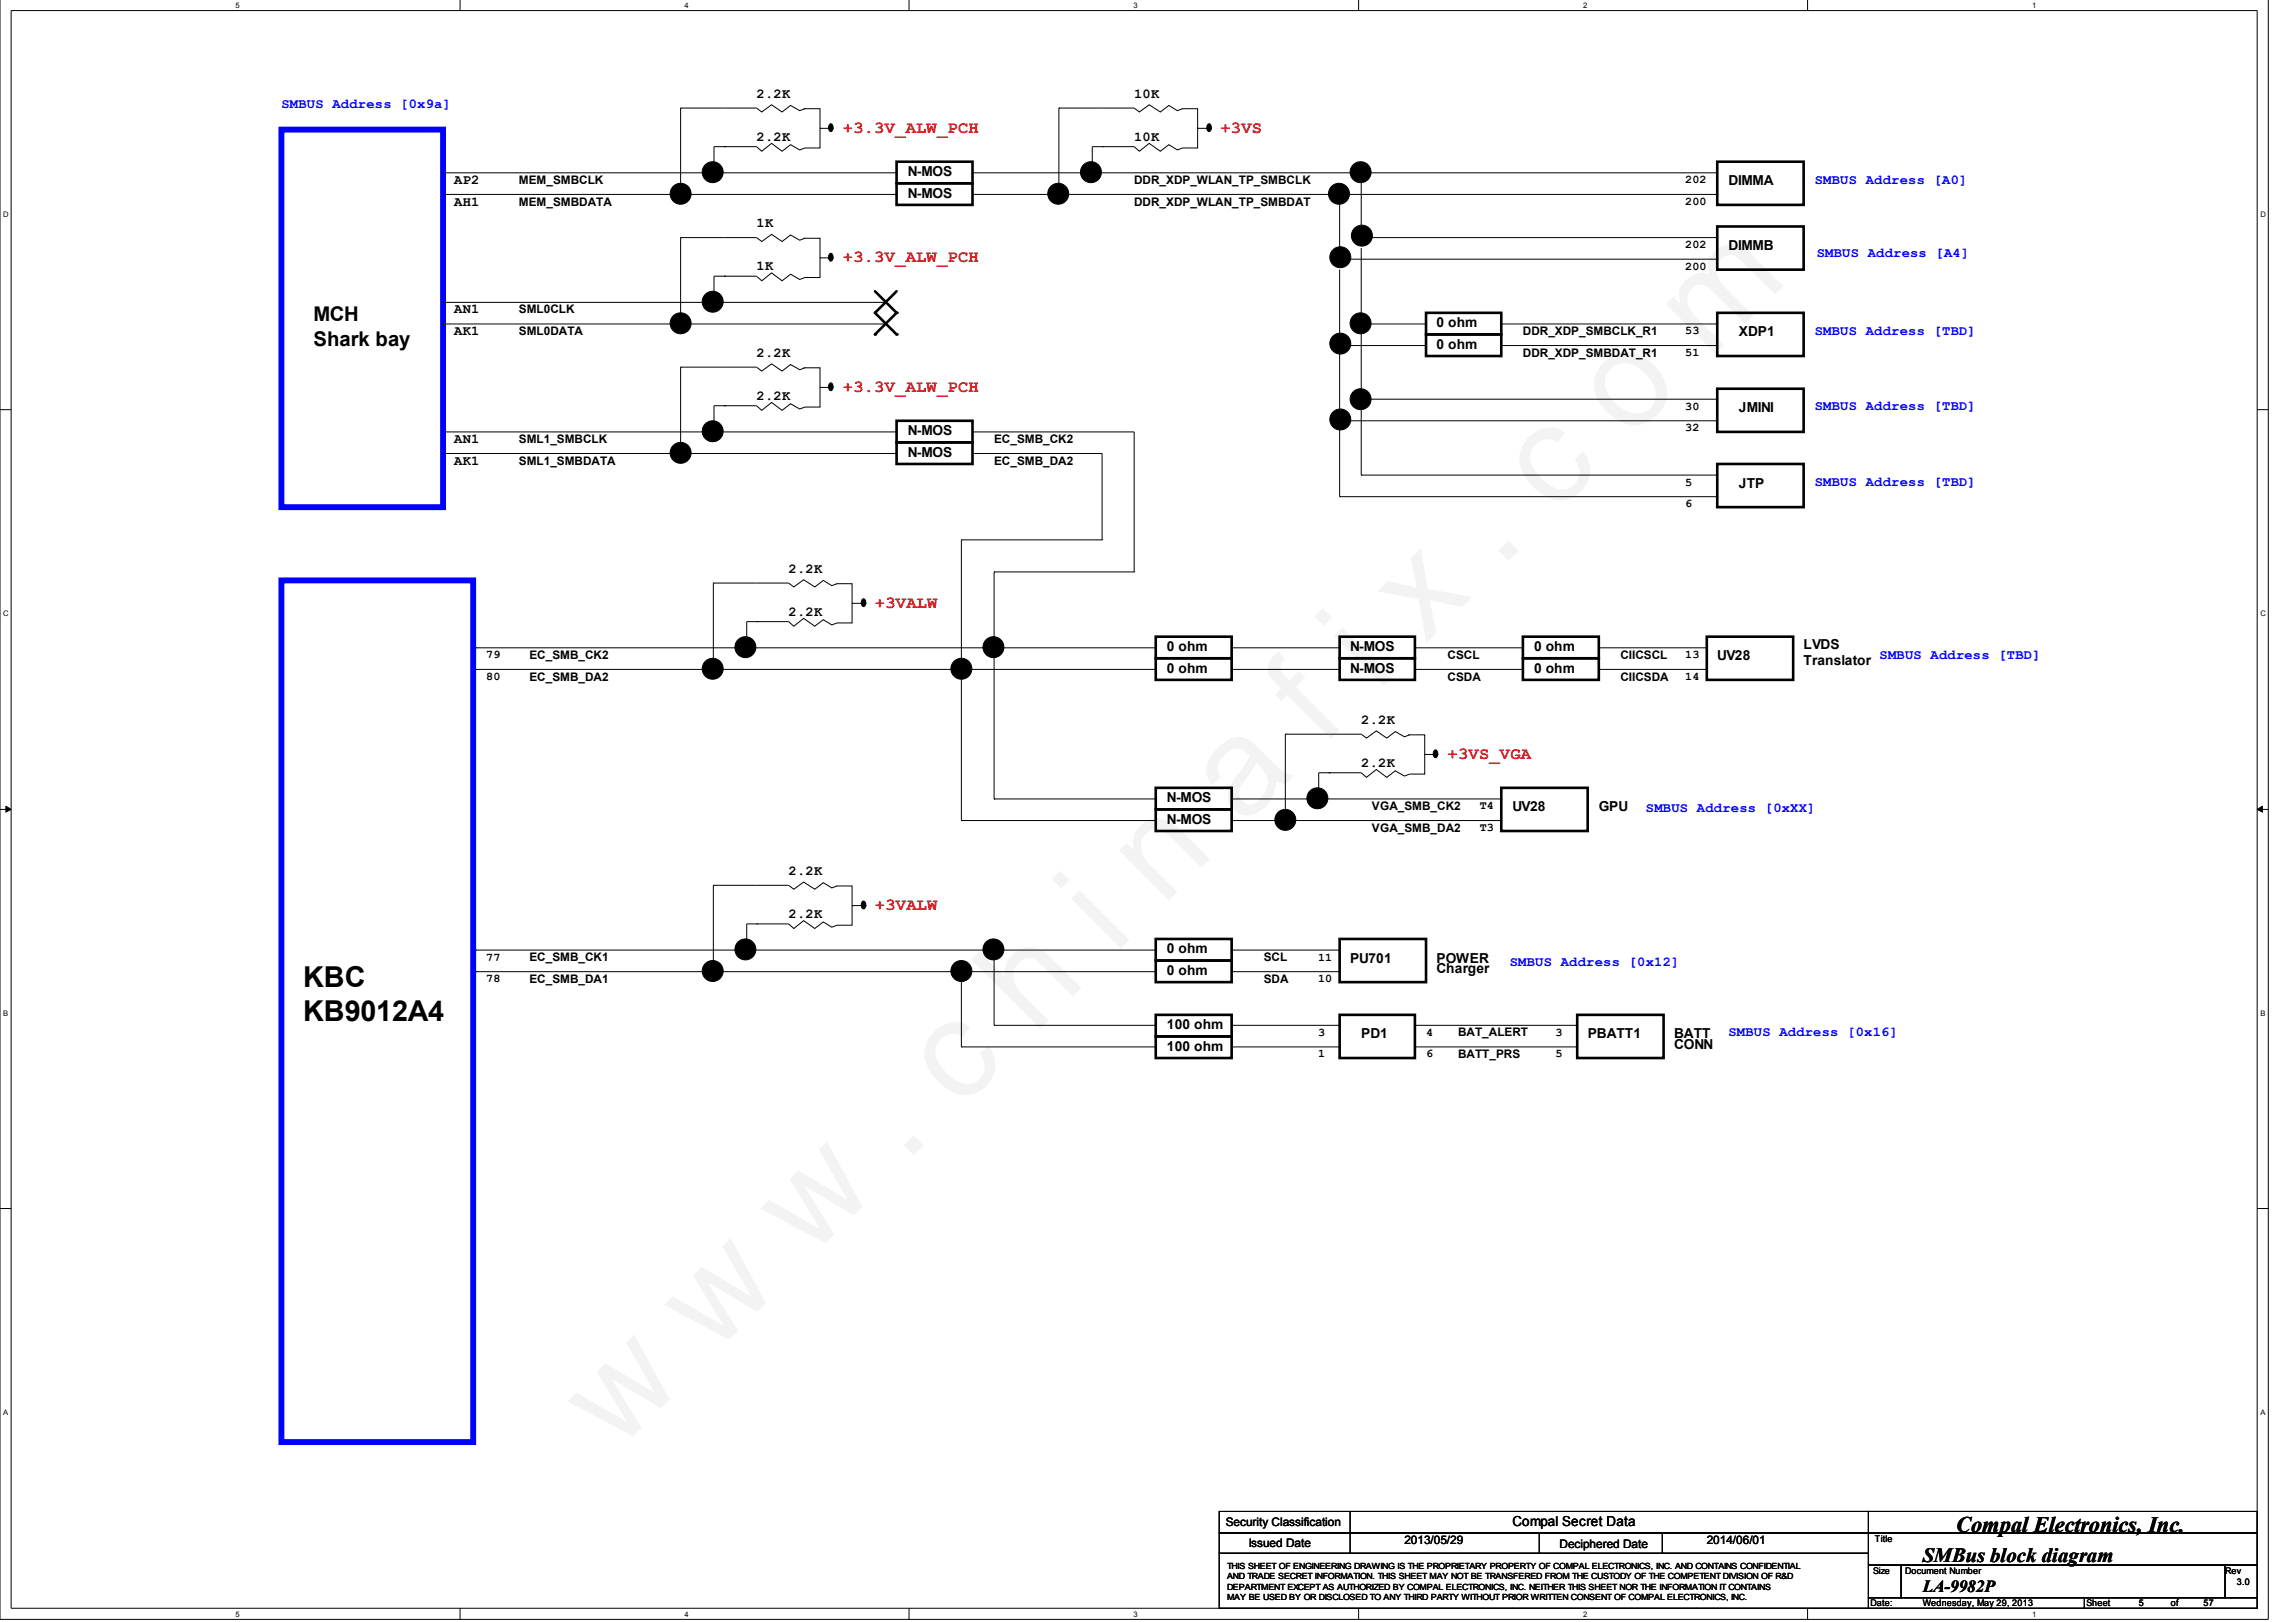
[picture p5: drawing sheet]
<svg xmlns="http://www.w3.org/2000/svg" width="297mm" height="210mm" viewBox="0 0 297 210" stroke-linecap="round" stroke-linejoin="round" font-family="sans-serif">
<defs><g id="words">
<text font-size="17.6" x="79.7" y="188" transform="rotate(-45 79.7 188)">w w w . c h i n a f i x . c o m</text>
<g font-size="3.7">
<text x="39.2" y="127.7">KBC</text>
<text x="39.2" y="132.1">KB9012A4</text>
</g>
<text font-size="2.9" x="253.1" y="198.3">Compal Electronics, Inc.</text>
<g font-size="2.6">
<text x="40.6" y="41.6">MCH</text>
<text x="40.6" y="44.7">Shark bay</text>
<text x="248.8" y="202.2">SMBus block diagram</text>
</g>
<g font-size="2.2" fill="#f00">
<text x="109.1" y="17.2">+3.3V_ALW_PCH</text>
<text x="157.9" y="17.2">+3VS</text>
<text x="109.1" y="34">+3.3V_ALW_PCH</text>
<text x="109.1" y="50.7">+3.3V_ALW_PCH</text>
<text x="113.2" y="78.7">+3VALW</text>
<text x="187.3" y="98.2">+3VS_VGA</text>
<text x="113.2" y="117.8">+3VALW</text>
</g>
<text font-size="2.2" x="248.8" y="206">LA-9982P</text>
<g font-size="1.8" fill="#00f">
<text x="36.4" y="14">SMBUS Address [0x9a]</text>
<text x="234.8" y="23.8">SMBUS Address [A0]</text>
<text x="235" y="33.3">SMBUS Address [A4]</text>
<text x="234.8" y="43.4">SMBUS Address [TBD]</text>
<text x="234.8" y="53.1">SMBUS Address [TBD]</text>
<text x="234.8" y="62.9">SMBUS Address [TBD]</text>
<text x="243.2" y="85.3">SMBUS Address [TBD]</text>
<text x="212.9" y="105.1">SMBUS Address [0xXX]</text>
<text x="195.3" y="125.1">SMBUS Address [0x12]</text>
<text x="223.6" y="134.1">SMBUS Address [0x16]</text>
</g>
<g font-size="1.8">
<text x="97.9" y="12.6">2.2K</text>
<text x="146.7" y="12.6">10K</text>
<text x="58.8" y="23.8">AP2</text>
<text x="97.9" y="18.2">2.2K</text>
<text x="117.4" y="22.8">N-MOS</text>
<text x="146.7" y="18.2">10K</text>
<text x="223.6" y="24">DIMMA</text>
<text x="58.8" y="26.6">AH1</text>
<text x="97.9" y="29.4">1K</text>
<text x="117.4" y="25.6">N-MOS</text>
<text x="97.9" y="35">1K</text>
<text x="223.6" y="32.4">DIMMB</text>
<text x="58.8" y="40.6">AN1</text>
<text x="58.8" y="43.4">AK1</text>
<text x="97.9" y="46.2">2.2K</text>
<text x="185.8" y="42.3">0 ohm</text>
<text x="185.8" y="45.1">0 ohm</text>
<text x="225" y="43.5">XDP1</text>
<text x="97.9" y="51.7">2.2K</text>
<text x="225" y="53.3">JMINI</text>
<text x="58.8" y="57.3">AN1</text>
<text x="117.4" y="56.3">N-MOS</text>
<text x="117.4" y="59.1">N-MOS</text>
<text x="58.8" y="60.1">AK1</text>
<text x="225" y="63.1">JTP</text>
<text x="102" y="74.1">2.2K</text>
<text x="102" y="79.7">2.2K</text>
<text x="151" y="84.3">0 ohm</text>
<text x="151" y="87.1">0 ohm</text>
<text x="174.7" y="84.3">N-MOS</text>
<text x="174.7" y="87.1">N-MOS</text>
<text x="198.5" y="84.3">0 ohm</text>
<text x="198.5" y="87.1">0 ohm</text>
<text x="222.2" y="85.4">UV28</text>
<text x="233.3" y="84">LVDS</text>
<text x="233.3" y="86.1">Translator</text>
<text x="176.1" y="93.7">2.2K</text>
<text x="176.1" y="99.2">2.2K</text>
<text x="151" y="103.8">N-MOS</text>
<text x="151" y="106.6">N-MOS</text>
<text x="195.7" y="105">UV28</text>
<text x="206.8" y="105">GPU</text>
<text x="102" y="113.2">2.2K</text>
<text x="102" y="118.8">2.2K</text>
<text x="151" y="123.4">0 ohm</text>
<text x="174.7" y="124.6">PU701</text>
<text x="185.8" y="124.6">POWER</text>
<text x="185.8" y="125.9">Charger</text>
<text x="151" y="126.2">0 ohm</text>
<text x="151" y="133.2">100 ohm</text>
<text x="151" y="136">100 ohm</text>
<text x="176.1" y="134.3">PD1</text>
<text x="205.4" y="134.3">PBATT1</text>
<text x="216.6" y="134.3">BATT</text>
<text x="216.6" y="135.7">CONN</text>
<text x="195.7" y="197.5">Compal Secret Data</text>
</g>
<g font-size="1.5">
<text x="67.1" y="23.8">MEM_SMBCLK</text>
<text x="146.7" y="23.8">DDR_XDP_WLAN_TP_SMBCLK</text>
<text x="218" y="23.7">202</text>
<text x="67.1" y="26.6">MEM_SMBDATA</text>
<text x="146.7" y="26.6">DDR_XDP_WLAN_TP_SMBDAT</text>
<text x="218" y="26.5">200</text>
<text x="218" y="34.9">200</text>
<text x="218" y="32.1">202</text>
<text x="67.1" y="40.6">SML0CLK</text>
<text x="67.1" y="43.4">SML0DATA</text>
<text x="197" y="46.2">DDR_XDP_SMBDAT_R1</text>
<text x="197" y="43.4">DDR_XDP_SMBCLK_R1</text>
<text x="218" y="43.3">53</text>
<text x="218" y="46.1">51</text>
<text x="218" y="53">30</text>
<text x="67.1" y="57.3">SML1_SMBCLK</text>
<text x="128.6" y="57.3">EC_SMB_CK2</text>
<text x="218" y="55.8">32</text>
<text x="67.1" y="60.1">SML1_SMBDATA</text>
<text x="128.6" y="60.1">EC_SMB_DA2</text>
<text x="218" y="62.8">5</text>
<text x="218" y="65.6">6</text>
<text x="62.9" y="85.2">79</text>
<text x="62.9" y="88">80</text>
<text x="68.5" y="88.1">EC_SMB_DA2</text>
<text x="68.5" y="85.3">EC_SMB_CK2</text>
<text x="187.3" y="85.3">CSCL</text>
<text x="187.3" y="88.1">CSDA</text>
<text x="209.6" y="85.3">CIICSCL</text>
<text x="209.6" y="88.1">CIICSDA</text>
<text x="218" y="88">14</text>
<text x="218" y="85.2">13</text>
<text x="177.5" y="104.8">VGA_SMB_CK2</text>
<text x="177.5" y="107.6">VGA_SMB_DA2</text>
<text x="191.4" y="107.5">T3</text>
<text x="191.4" y="104.7">T4</text>
<text x="62.9" y="124.3">77</text>
<text x="68.5" y="124.4">EC_SMB_CK1</text>
<text x="163.5" y="124.4">SCL</text>
<text x="170.5" y="124.3">11</text>
<text x="62.9" y="127.1">78</text>
<text x="68.5" y="127.2">EC_SMB_DA1</text>
<text x="163.5" y="127.2">SDA</text>
<text x="170.5" y="127.1">10</text>
<text x="170.5" y="134">3</text>
<text x="170.5" y="136.8">1</text>
<text x="184.5" y="134">4</text>
<text x="184.5" y="136.8">6</text>
<text x="188.6" y="134.1">BAT_ALERT</text>
<text x="188.6" y="136.9">BATT_PRS</text>
<text x="201.3" y="136.8">5</text>
<text x="201.3" y="134">3</text>
<text x="158.6" y="197.5">Security Classification</text>
<text x="161.5" y="200.2">Issued Date</text>
<text x="181.7" y="199.8">2013/05/29</text>
<text x="201.8" y="200.3">Deciphered Date</text>
<text x="220.8" y="199.8">2014/06/01</text>
</g>
<g font-size="1.2">
<text x="242.3" y="203.6">Size</text>
<text x="242.6" y="199.6">Title</text>
<text x="246.5" y="203.6">Document Number</text>
<text x="287.9" y="203.6">Rev</text>
<text x="242" y="207.9">Date:</text>
<text x="248.8" y="207.9">Wednesday, May 29, 2013</text>
<text x="269.9" y="207.9">Sheet</text>
<text x="276.7" y="207.9">5</text>
<text x="280.8" y="207.9">of</text>
<text x="285.1" y="207.9">57</text>
<text x="289.4" y="205.1">3.0</text>
</g>
<g font-size="1.1">
<text x="158.7" y="203">THIS SHEET OF ENGINEERING DRAWING IS THE PROPRIETARY PROPERTY OF COMPAL ELECTRONICS, INC. AND CONTAINS CONFIDENTIAL</text>
<text x="158.7" y="204.4">AND TRADE SECRET INFORMATION. THIS SHEET MAY NOT BE TRANSFERED FROM THE CUSTODY OF THE COMPETENT DIVISION OF R&amp;D</text>
<text x="158.7" y="205.8">DEPARTMENT EXCEPT AS AUTHORIZED BY COMPAL ELECTRONICS, INC. NEITHER THIS SHEET NOR THE INFORMATION IT CONTAINS</text>
<text x="158.7" y="207.1">MAY BE USED BY OR DISCLOSED TO ANY THIRD PARTY WITHOUT PRIOR WRITTEN CONSENT OF COMPAL ELECTRONICS, INC.</text>
</g>
<g font-size="1">
<text x="30.5" y="1">5</text>
<text x="88.6" y="1">4</text>
<text x="146.6" y="1">3</text>
<text x="204.8" y="1">2</text>
<text x="262.9" y="1">1</text>
<text x=".4" y="28">D</text>
<text x="292.4" y="28">D</text>
<text x=".4" y="79.7">C</text>
<text x="292.4" y="79.7">C</text>
<text x=".4" y="131.4">B</text>
<text x="292.4" y="131.4">B</text>
<text x=".4" y="183.1">A</text>
<text x="292.4" y="183.1">A</text>
<text x="30.5" y="209.2">5</text>
<text x="88.6" y="209.2">4</text>
<text x="146.6" y="209.2">3</text>
<text x="204.8" y="209.2">2</text>
<text x="262.9" y="209.2">1</text>
</g>
</g></defs>
<path d="M0 -.1v209.7h293.5v-209.7M1.4 1.4h290.6v206.7h-290.6z" fill="none" stroke="#000" stroke-width=".13"/>
<g fill="#fff">
<path d="M30.5 .2h.4v1h-.4z"/>
<path d="M30.5 208.4h.4v1h-.4z"/>
</g>
<path d="M59.5 -.1v1.5M59.5 208.1v1.5" fill="none" stroke="#000" stroke-width=".13"/>
<g fill="#fff">
<path d="M88.6 .2h.4v1h-.4z"/>
<path d="M88.6 208.4h.4v1h-.4z"/>
</g>
<path d="M117.6 -.1v1.5M117.6 208.1v1.5" fill="none" stroke="#000" stroke-width=".13"/>
<g fill="#fff">
<path d="M146.6 .2h.5v1h-.5z"/>
<path d="M146.6 208.4h.5v1h-.5z"/>
</g>
<path d="M175.8 -.1v1.5M175.8 208.1v1.5" fill="none" stroke="#000" stroke-width=".13"/>
<g fill="#fff">
<path d="M204.8 .2h.4v1h-.4z"/>
<path d="M204.8 208.4h.4v1h-.4z"/>
</g>
<path d="M233.8 -.1v1.5M233.8 208.1v1.5" fill="none" stroke="#000" stroke-width=".13"/>
<g fill="#fff">
<path d="M262.9 .2h.4v1h-.4z"/>
<path d="M262.9 208.4h.4v1h-.4z"/>
<path d="M.4 27.2h.5v1h-.5z"/>
<path d="M292.4 27.2h.5v1h-.5z"/>
<path d="M.4 78.8h.5v1.1h-.5z"/>
<path d="M292.4 78.8h.5v1.1h-.5z"/>
</g>
<path d="M0 53h1.4M292 53h1.5" fill="none" stroke="#000" stroke-width=".13"/>
<g fill="#fff">
<path d="M.4 130.6h.5v1h-.5z"/>
<path d="M292.4 130.6h.5v1h-.5z"/>
</g>
<path d="M0 104.7h1.4M292 104.7h1.5" fill="none" stroke="#000" stroke-width=".13"/>
<path d="M.8 104.3l.6 .4-.6 .4zM292 104.7l.7-.4v.8z" fill="#000" stroke="#000" stroke-width=".13"/>
<g fill="#fff">
<path d="M.4 182.2h.5v1h-.5z"/>
<path d="M292.4 182.2h.5v1h-.5z"/>
</g>
<g fill="none" stroke="#000" stroke-width=".13">
<path d="M88.1 14h9.8l.7 .5 1.2-.9 1.4 .9 1.1-.9 1.2 .7 .6-.2M88.1 14h.1M88.1 14v11.2h-30.8M93.8 19h.1M104 14.1h2.1v5h-2l-.6 .3-1.2-.7-1.1 .9-1.4-1-1.2 1-.7-.6h-5.5v2.6M106.1 16.6h.1M106.1 16.6h1.8M137 14h9.7l.7 .5 1.3-.9 1.4 .9 1.1-.9 1.1 .7 .7-.2M137 14h.1M137 14v11.2h85.2M142.7 19h.1M152.9 14.1h2v5h-1.9l-.7 .3-1.1-.7-1.1 .9-1.4-1-1.3 1-.7-.6h-5.4v2.6"/>
<path d="M154.9 16.6h1.9M154.9 16.6h.1M57.3 22.4h.1M57.3 25.2h.1M57.3 39.1h.1M57.3 39.1h57.3M57.3 22.4h58.7M92.3 22.4h.1M92.4 21.6h.1M125.8 22.4h96.4M125.8 22.4h.1M141.3 21.6h.1"/>
<path d="M173.3 33.5h48.9M176.1 22.2v8.9M176.1 30.7h46.1M222.2 22.4h.1M57.3 41.9h.1M57.3 58.7h.1M57.3 55.9h.1M57.3 41.9h57.3M57.3 58.7h30.8M57.3 55.9h35M173.3 54.5h48.9M176.1 51.7h46.1"/>
<path d="M173.3 64.3h48.9M176.1 61.5h46.1M61.6 83.8h67M61.6 86.6h.1M61.6 83.8h.1M61.6 86.6h62.8M61.6 123h67M61.6 125.7h.1M61.6 123h.1M61.6 125.7h62.8M0 156.4h1.4M292 156.4h1.5"/>
<path d="M157.7 195.6h84v2.8h-84zM157.7 198.4h84v2.6h-84zM174.7 198.4h.1M174.7 195.6v5.4M199.1 198.4v2.6M215.1 198.4v2.6M241.7 195.6h50.3v2.8h-50.3zM241.7 198.4h50.3v4.1h-50.3zM157.7 201h84v7.1h-84zM174.7 201h.1M199.1 201h.1M215.1 201h.1"/>
<path d="M241.7 202.5h4.3v4.3h-4.3zM241.7 206.8h28v1.3h-28zM246 202.5h41.9v4.3h-41.9zM269.7 206.8h22.3v1.3h-22.3zM287.9 202.5h4.1v4.3h-4.1z"/>
</g>
<path d="M36.4 16.8h20.9v48.8h-20.9zM36.4 75.1h24.8v111.5h-24.8z" fill="none" stroke="#00f" stroke-width=".76"/>
<g fill="#000" stroke="#000" stroke-width=".13">
<path d="M107.3 16.1l.2-.1a.58 .58 0 0 1 0 1 .59 .59 0 0 1-.2-.9z" fill-rule="evenodd"/>
<path d="M156.3 16.1l.1-.1a.58 .58 0 0 1 0 1 .59 .59 0 0 1-.1-.9z" fill-rule="evenodd"/>
<circle cx="88.1" cy="25.1" r="1.36"/>
<circle cx="92.2" cy="22.3" r="1.36"/>
<circle cx="136.9" cy="25.1" r="1.36"/>
<circle cx="141.1" cy="22.3" r="1.36"/>
<circle cx="173.2" cy="25.1" r="1.36"/>
<circle cx="176" cy="22.3" r="1.36"/>
</g>
<path d="M116 20.9h9.8v2.8h-9.8zM116 23.7h9.8v2.8h-9.8zM222.2 20.9h11.1v5.6h-11.1z" fill="none" stroke="#000" stroke-width=".34"/>
<use href="#words"/>
</svg>
